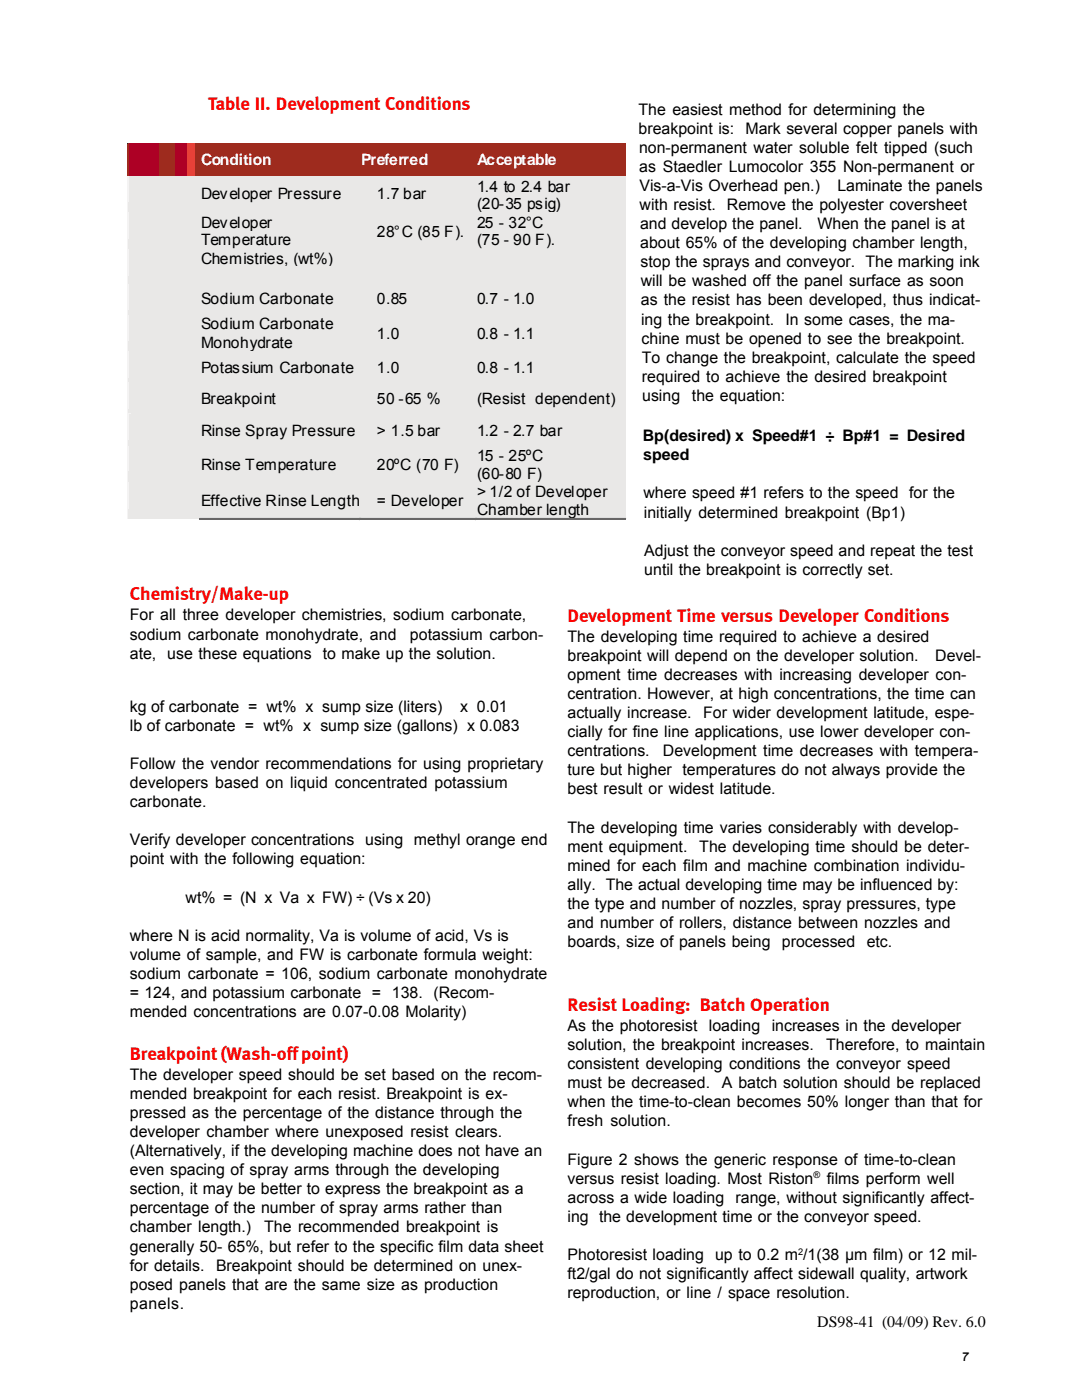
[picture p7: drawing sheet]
<svg xmlns="http://www.w3.org/2000/svg" width="216mm" height="279mm" viewBox="0 0 216 279" stroke-linecap="round" stroke-linejoin="round" font-family="sans-serif">
<defs><g id="words">
<g font-size="3.7" fill="#f00">
<text x="41.5" y="22">Table II. Development Conditions</text>
<text x="25.9" y="119.8">Chemistry/Make-up</text>
<text x="113.2" y="124">Development Time versus Developer Conditions</text>
<text x="113.2" y="201.7">Resist Loading: Batch Operation</text>
<text x="25.9" y="211.5">Breakpoint (Wash-off point)</text>
</g>
<text font-size="3.5" x="192.1" y="271.5">7</text>
<g font-size="3.2">
<text x="127.4" y="22.9">The easiest method for determining the</text>
<text x="127.4" y="26.7">breakpoint is: Mark several copper panels with</text>
<text x="127.5" y="30.5">non-permanent water soluble felt tipped (such</text>
<text x="127.6" y="34.3">as Staedler Lumocolor 355 Non-permanent or</text>
<text x="127.6" y="38.1">Vis-a-Vis Overhead pen.)</text>
<text x="127.6" y="41.9">with resist. Remove the polyester coversheet</text>
<text x="167.1" y="38.1">Laminate the panels</text>
<text x="127.7" y="45.7">and develop the panel.</text>
<text x="163.2" y="45.7">When the panel is at</text>
<text x="127.8" y="49.5">about 65% of the developing chamber length,</text>
<text x="127.8" y="53.3">stop the sprays and conveyor. The marking ink</text>
<text x="127.8" y="57.2">will be washed off the panel surface as soon</text>
<text x="127.9" y="61">as the resist has been developed, thus indicat-</text>
<text x="127.9" y="64.8">ing the breakpoint.</text>
<text x="156.7" y="64.8">In some cases, the ma-</text>
<text x="128" y="68.6">chine must be opened to see the breakpoint.</text>
<text x="128.1" y="72.4">To change the breakpoint, calculate the speed</text>
<text x="128.1" y="76.2">required to achieve the desired breakpoint</text>
<text x="128.1" y="80">using</text>
<text x="138.1" y="80">the equation:</text>
<text x="128.3" y="88.1">Bp(desired) x Speed#1 ÷ Bp#1 = Desired</text>
<text x="128.3" y="91.9">speed</text>
<text x="128.4" y="99.5">where speed #1 refers to the speed for the</text>
<text x="128.5" y="103.3">initially determined breakpoint (Bp1)</text>
<text x="128.6" y="110.9">Adjust the conveyor speed and repeat the test</text>
<text x="128.6" y="114.7">until the breakpoint is correctly set.</text>
<text x="25.9" y="123.8">For all three developer chemistries, sodium carbonate,</text>
<text x="25.9" y="127.6">sodium carbonate monohydrate, and</text>
<text x="25.9" y="131.4">ate, use these equations to make up the solution.</text>
<text x="81.8" y="127.6">potassium carbon-</text>
<text x="113.2" y="128.1">The developing time required to achieve a desired</text>
<text x="113.2" y="131.9">breakpoint will depend on the developer solution.</text>
<text x="186.6" y="131.9">Devel-</text>
<text x="113.2" y="135.7">opment time decreases with increasing developer con-</text>
<text x="25.9" y="142">kg of carbonate = wt% x sump size (liters)</text>
<text x="91.8" y="142">x 0.01</text>
<text x="113.2" y="139.5">centration. However, at high concentrations, the time can</text>
<text x="113.2" y="143.3">actually increase.</text>
<text x="140.3" y="143.3">For wider development latitude, espe-</text>
<text x="25.9" y="145.8">lb of carbonate = wt% x sump size (gallons) x 0.083</text>
<text x="113.2" y="147.1">cially for fine line applications, use lower developer con-</text>
<text x="25.9" y="153.5">Follow the vendor recommendations for using proprietary</text>
<text x="113.2" y="150.9">centrations.</text>
<text x="113.2" y="154.7">ture but higher temperatures do not always provide the</text>
<text x="132.3" y="150.9">Development time decreases with tempera-</text>
<text x="25.9" y="157.3">developers based on liquid concentrated potassium</text>
<text x="25.9" y="161.1">carbonate.</text>
<text x="113.2" y="158.5">best result or widest latitude.</text>
<text x="113.2" y="166.2">The developing time varies considerably with develop-</text>
<text x="25.9" y="168.7">Verify developer concentrations using methyl orange end</text>
<text x="25.9" y="172.5">point with the following equation:</text>
<text x="113.2" y="170">ment equipment.</text>
<text x="113.2" y="173.8">mined for each film and machine combination individu-</text>
<text x="139.5" y="170">The developing time should be deter-</text>
<text x="113.2" y="177.6">ally. The actual developing time may be influenced by:</text>
<text x="37" y="180.1">wt% = (N x Va x FW) ÷ (Vs x 20)</text>
<text x="113.2" y="181.4">the type and number of nozzles, spray pressures, type</text>
<text x="113.2" y="185.2">and number of rollers, distance between nozzles and</text>
<text x="25.9" y="187.7">where N is acid normality, Va is volume of acid, Vs is</text>
<text x="25.9" y="191.6">volume of sample, and FW is carbonate formula weight:</text>
<text x="113.2" y="189">boards, size of panels being</text>
<text x="156" y="189">processed</text>
<text x="172.9" y="189">etc.</text>
<text x="25.9" y="195.4">sodium carbonate = 106, sodium carbonate monohydrate</text>
<text x="25.9" y="199.2">= 124, and potassium carbonate = 138. (Recom-</text>
<text x="25.9" y="203">mended concentrations are 0.07-0.08 Molarity)</text>
<text x="113.2" y="205.7">As the photoresist</text>
<text x="113.2" y="209.5">solution, the breakpoint increases.</text>
<text x="141.5" y="205.7">loading</text>
<text x="154" y="205.7">increases in the developer</text>
<text x="164.9" y="209.5">Therefore, to maintain</text>
<text x="25.9" y="215.5">The developer speed should be set based on the recom-</text>
<text x="113.2" y="213.4">consistent developing conditions the conveyor speed</text>
<text x="25.9" y="219.3">mended breakpoint for each resist. Breakpoint is ex-</text>
<text x="113.2" y="217.2">must be decreased.</text>
<text x="113.2" y="221">when the time-to-clean becomes 50% longer than that for</text>
<text x="144" y="217.2">A batch solution should be replaced</text>
<text x="25.9" y="223.1">pressed as the percentage of the distance through the</text>
<text x="25.9" y="226.9">developer chamber where unexposed resist clears.</text>
<text x="113.2" y="224.8">fresh solution.</text>
<text x="25.9" y="230.7">(Alternatively, if the developing machine does not have an</text>
<text x="113.2" y="232.4">Figure 2 shows the generic response of time-to-clean</text>
<text x="25.9" y="234.5">even spacing of spray arms through the developing</text>
<text x="25.9" y="238.3">section, it may be better to express the breakpoint as a</text>
<text x="113.2" y="236.2">versus resist loading. Most Riston</text>
<text x="165" y="236.2">films perform well</text>
<text x="25.9" y="242.1">percentage of the number of spray arms rather than</text>
<text x="25.9" y="246">chamber length.)</text>
<text x="52.7" y="246">The recommended breakpoint is</text>
<text x="113.2" y="240">across a wide loading</text>
<text x="113.2" y="243.8">ing the development time or the conveyor speed.</text>
<text x="146.8" y="240">range, without significantly affect-</text>
<text x="25.9" y="249.8">generally 50- 65%, but refer to the specific film data sheet</text>
<text x="113.2" y="251.5">Photoresist loading</text>
<text x="142.7" y="251.5">up to 0.2 m /1(38 μm film) or 12 mil-</text>
<text x="25.9" y="253.6">for details.</text>
<text x="25.9" y="257.4">posed panels that are the same size as production</text>
<text x="43.1" y="253.6">Breakpoint should be determined on unex-</text>
<text x="113.2" y="255.3">ft2/gal do not significantly affect sidewall quality, artwork</text>
<text x="25.9" y="261.2">panels.</text>
<text x="113.2" y="259.1">reproduction, or line / space resolution.</text>
<text x="163.1" y="264.9">DS98-41 (04/09) Rev. 6.0</text>
</g>
<g font-size="3.1" fill="#fff">
<text x="40.1" y="32.9">Condition</text>
<text x="72.1" y="32.9">Preferred</text>
<text x="95.2" y="32.9">Acceptable</text>
</g>
<g font-size="3.1">
<text x="40.1" y="39.8">Developer Pressure</text>
<text x="75.2" y="39.8">1.7 bar</text>
<text x="95.2" y="38.3">1.4 to 2.4 bar</text>
<text x="95.2" y="41.7">(20-35 psig)</text>
<text x="40.1" y="45.4">Developer</text>
<text x="75.2" y="47.3">28°C (85 F).</text>
<text x="95.2" y="45.4">25 - 32°C</text>
<text x="40.1" y="48.9">Temperature</text>
<text x="40.1" y="52.6">Chemistries, (wt%)</text>
<text x="95.2" y="48.9">(75 - 90 F).</text>
<text x="40.1" y="60.7">Sodium Carbonate</text>
<text x="40.1" y="65.7">Sodium Carbonate</text>
<text x="75.2" y="60.7">0.85</text>
<text x="95.2" y="60.7">0.7 - 1.0</text>
<text x="40.1" y="69.5">Monohydrate</text>
<text x="75.2" y="67.6">1.0</text>
<text x="95.2" y="67.6">0.8 - 1.1</text>
<text x="40.1" y="74.5">Potassium Carbonate</text>
<text x="75.2" y="74.5">1.0</text>
<text x="95.2" y="74.5">0.8 - 1.1</text>
<text x="40.1" y="80.7">Breakpoint</text>
<text x="75.2" y="80.7">50 -65 %</text>
<text x="95.2" y="80.7">(Resist dependent)</text>
<text x="40.1" y="87">Rinse Spray Pressure</text>
<text x="75.2" y="87">&gt; 1.5 bar</text>
<text x="95.2" y="87">1.2 - 2.7 bar</text>
<text x="40.1" y="93.8">Rinse Temperature</text>
<text x="75.2" y="93.8">20ºC (70 F)</text>
<text x="95.2" y="91.9">15 - 25ºC</text>
<text x="95.2" y="95.7">(60-80 F)</text>
<text x="40.1" y="101">Effective Rinse Length</text>
<text x="75.2" y="101">= Developer</text>
<text x="95.2" y="99.1">&gt; 1/2 of Developer</text>
<text x="95.2" y="102.9">Chamber length</text>
</g>
<g font-size="1.8">
<text x="162.3" y="235.2">®</text>
<text x="159.3" y="250.4">2</text>
</g>
</g></defs>
<g fill="#9e2b1e">
<path d="M25.4 28.6h14.7v6.5h-14.7z"/>
<path d="M39.8 28.6h32.3v1.5h-32.3z"/>
</g>
<path d="M40 30.1v3.5" fill="none" stroke="#9e2b1e" stroke-width=".34"/>
<g fill="#9e2b1e">
<path d="M39.8 33.6h32.3v1.5h-32.3z"/>
<path d="M40.1 30.1h32v3.5h-32z"/>
<path d="M71.7 28.6h23.5v1.5h-23.5z"/>
</g>
<path d="M71.9 30.1v3.5" fill="none" stroke="#9e2b1e" stroke-width=".34"/>
<g fill="#9e2b1e">
<path d="M71.7 33.6h23.5v1.5h-23.5z"/>
<path d="M72.1 30.1h23.1v3.5h-23.1z"/>
<path d="M94.9 28.6h30v1.5h-30z"/>
</g>
<path d="M95 30.1v3.5" fill="none" stroke="#9e2b1e" stroke-width=".34"/>
<g fill="#9e2b1e">
<path d="M94.9 33.6h30v1.5h-30z"/>
<path d="M95.2 30.1h29.7v3.5h-29.7z"/>
</g>
<path d="M25.4 35.1h.6v1h-.6z" fill="#f3f3f3"/>
<path d="M25.5 36.1v5.3" fill="none" stroke="#f3f3f3" stroke-width=".3"/>
<path d="M25.4 41.4h.6v.9h-.6z" fill="#f3f3f3"/>
<path d="M25.9 36.1v5.3" fill="none" stroke="#f3f3f3" stroke-width=".34"/>
<path d="M25.9 35.1v5.3" fill="none" stroke="#e9e8e7" stroke-width=".34"/>
<g fill="#e9e8e7">
<path d="M25.7 40.4h14.4v1.9h-14.4z"/>
<path d="M26 35.1h14.1v5.3h-14.1z"/>
<path d="M39.8 35.1h32.3v1.9h-32.3z"/>
</g>
<path d="M40 37v3.8" fill="none" stroke="#e9e8e7" stroke-width=".34"/>
<g fill="#e9e8e7">
<path d="M39.8 40.8h32.3v1.5h-32.3z"/>
<path d="M40.1 37h32v3.8h-32z"/>
<path d="M71.7 35.1h23.5v1.9h-23.5z"/>
</g>
<path d="M71.9 37v3.8" fill="none" stroke="#e9e8e7" stroke-width=".34"/>
<g fill="#e9e8e7">
<path d="M71.7 40.8h23.5v1.5h-23.5z"/>
<path d="M72.1 37h23.1v3.8h-23.1z"/>
</g>
<path d="M95 35.1v7.2" fill="none" stroke="#e9e8e7" stroke-width=".34"/>
<g fill="#e9e8e7">
<path d="M95.2 35.1h29.7v3.8h-29.7z"/>
<path d="M95.2 38.9h29.7v3.4h-29.7z"/>
</g>
<path d="M25.4 42.3h.6v1.3h-.6z" fill="#f3f3f3"/>
<path d="M25.5 43.6v5.3" fill="none" stroke="#f3f3f3" stroke-width=".3"/>
<path d="M25.4 48.9h.6v.9h-.6z" fill="#f3f3f3"/>
<path d="M25.9 43.6v5.3" fill="none" stroke="#f3f3f3" stroke-width=".34"/>
<path d="M25.9 42.3v5.3" fill="none" stroke="#e9e8e7" stroke-width=".34"/>
<g fill="#e9e8e7">
<path d="M25.7 47.6h14.4v2.2h-14.4z"/>
<path d="M26 42.3h14.1v5.3h-14.1z"/>
</g>
<path d="M40 42.3v7.5" fill="none" stroke="#e9e8e7" stroke-width=".34"/>
<g fill="#e9e8e7">
<path d="M40.1 42.3h32v3.8h-32z"/>
<path d="M40.1 46.1h32v3.7h-32z"/>
<path d="M71.7 42.3h23.5v1.9h-23.5z"/>
</g>
<path d="M71.9 44.2v3.7" fill="none" stroke="#e9e8e7" stroke-width=".34"/>
<g fill="#e9e8e7">
<path d="M71.7 47.9h23.5v1.9h-23.5z"/>
<path d="M72.1 44.2h23.1v3.7h-23.1z"/>
</g>
<path d="M95 42.3v7.5" fill="none" stroke="#e9e8e7" stroke-width=".34"/>
<g fill="#e9e8e7">
<path d="M95.2 42.3h29.7v3.8h-29.7z"/>
<path d="M95.2 46.1h29.7v3.7h-29.7z"/>
</g>
<path d="M25.4 49.8h.6v.6h-.6z" fill="#f3f3f3"/>
<path d="M25.5 50.4v5.3" fill="none" stroke="#f3f3f3" stroke-width=".3"/>
<path d="M25.4 55.7h.6v1h-.6z" fill="#f3f3f3"/>
<path d="M25.9 50.4v5.3" fill="none" stroke="#f3f3f3" stroke-width=".34"/>
<path d="M25.9 49.8v5.3" fill="none" stroke="#e9e8e7" stroke-width=".34"/>
<g fill="#e9e8e7">
<path d="M25.7 55.1h14.4v1.6h-14.4z"/>
<path d="M26 49.8h14.1v5.3h-14.1z"/>
</g>
<path d="M40 49.8v6.9" fill="none" stroke="#e9e8e7" stroke-width=".34"/>
<g fill="#e9e8e7">
<path d="M40.1 49.8h32v3.4h-32z"/>
<path d="M40.1 53.2h32v3.5h-32z"/>
<path d="M71.7 49.8h23.5v1.9h-23.5z"/>
</g>
<path d="M71.9 51.7v3.1" fill="none" stroke="#e9e8e7" stroke-width=".34"/>
<g fill="#e9e8e7">
<path d="M71.7 54.8h23.5v1.9h-23.5z"/>
<path d="M72.1 51.7h23.1v3.1h-23.1z"/>
<path d="M94.9 49.8h30v6.9h-30z"/>
</g>
<path d="M25.4 56.7h.6v.3h-.6z" fill="#f3f3f3"/>
<path d="M25.5 57v5.3" fill="none" stroke="#f3f3f3" stroke-width=".3"/>
<path d="M25.4 62.3h.6v.6h-.6z" fill="#f3f3f3"/>
<path d="M25.9 57v5.3" fill="none" stroke="#f3f3f3" stroke-width=".34"/>
<path d="M25.9 56.7v5.3" fill="none" stroke="#e9e8e7" stroke-width=".34"/>
<g fill="#e9e8e7">
<path d="M25.7 62h14.4v.9h-14.4z"/>
<path d="M26 56.7h14.1v5.3h-14.1z"/>
<path d="M39.8 56.7h32.3v1.2h-32.3z"/>
</g>
<path d="M40 57.9v3.7" fill="none" stroke="#e9e8e7" stroke-width=".34"/>
<g fill="#e9e8e7">
<path d="M39.8 61.6h32.3v1.3h-32.3z"/>
<path d="M40.1 57.9h32v3.7h-32z"/>
<path d="M71.7 56.7h23.5v1.2h-23.5z"/>
</g>
<path d="M71.9 57.9v3.7" fill="none" stroke="#e9e8e7" stroke-width=".34"/>
<g fill="#e9e8e7">
<path d="M71.7 61.6h23.5v1.3h-23.5z"/>
<path d="M72.1 57.9h23.1v3.7h-23.1z"/>
<path d="M94.9 56.7h30v1.2h-30z"/>
</g>
<path d="M95 57.9v3.7" fill="none" stroke="#e9e8e7" stroke-width=".34"/>
<g fill="#e9e8e7">
<path d="M94.9 61.6h30v1.3h-30z"/>
<path d="M95.2 57.9h29.7v3.7h-29.7z"/>
</g>
<path d="M25.4 62.9h.6v.9h-.6z" fill="#f3f3f3"/>
<path d="M25.5 63.8v5.3" fill="none" stroke="#f3f3f3" stroke-width=".3"/>
<path d="M25.4 69.1h.6v1h-.6z" fill="#f3f3f3"/>
<path d="M25.9 63.8v5.3" fill="none" stroke="#f3f3f3" stroke-width=".34"/>
<path d="M25.9 62.9v5.3" fill="none" stroke="#e9e8e7" stroke-width=".34"/>
<g fill="#e9e8e7">
<path d="M25.7 68.2h14.4v1.9h-14.4z"/>
<path d="M26 62.9h14.1v5.3h-14.1z"/>
</g>
<path d="M40 62.9v7.2" fill="none" stroke="#e9e8e7" stroke-width=".34"/>
<g fill="#e9e8e7">
<path d="M40.1 62.9h32v3.7h-32z"/>
<path d="M40.1 66.6h32v3.5h-32z"/>
<path d="M71.7 62.9h23.5v1.9h-23.5z"/>
</g>
<path d="M71.9 64.8v3.4" fill="none" stroke="#e9e8e7" stroke-width=".34"/>
<g fill="#e9e8e7">
<path d="M71.7 68.2h23.5v1.9h-23.5z"/>
<path d="M72.1 64.8h23.1v3.4h-23.1z"/>
<path d="M94.9 62.9h30v1.9h-30z"/>
</g>
<path d="M95 64.8v3.4" fill="none" stroke="#e9e8e7" stroke-width=".34"/>
<g fill="#e9e8e7">
<path d="M94.9 68.2h30v1.9h-30z"/>
<path d="M95.2 64.8h29.7v3.4h-29.7z"/>
</g>
<path d="M25.4 70.1h.6v.6h-.6z" fill="#f3f3f3"/>
<path d="M25.5 70.7v5.3" fill="none" stroke="#f3f3f3" stroke-width=".3"/>
<path d="M25.4 76h.6v.3h-.6z" fill="#f3f3f3"/>
<path d="M25.9 70.7v5.3" fill="none" stroke="#f3f3f3" stroke-width=".34"/>
<path d="M25.9 70.1v5.3" fill="none" stroke="#e9e8e7" stroke-width=".34"/>
<g fill="#e9e8e7">
<path d="M25.7 75.4h14.4v.9h-14.4z"/>
<path d="M26 70.1h14.1v5.3h-14.1z"/>
<path d="M39.8 70.1h32.3v1.5h-32.3z"/>
</g>
<path d="M40 71.6v3.5" fill="none" stroke="#e9e8e7" stroke-width=".34"/>
<g fill="#e9e8e7">
<path d="M39.8 75.1h32.3v1.2h-32.3z"/>
<path d="M40.1 71.6h32v3.5h-32z"/>
<path d="M71.7 70.1h23.5v1.5h-23.5z"/>
</g>
<path d="M71.9 71.6v3.5" fill="none" stroke="#e9e8e7" stroke-width=".34"/>
<g fill="#e9e8e7">
<path d="M71.7 75.1h23.5v1.2h-23.5z"/>
<path d="M72.1 71.6h23.1v3.5h-23.1z"/>
<path d="M94.9 70.1h30v1.5h-30z"/>
</g>
<path d="M95 71.6v3.5" fill="none" stroke="#e9e8e7" stroke-width=".34"/>
<g fill="#e9e8e7">
<path d="M94.9 75.1h30v1.2h-30z"/>
<path d="M95.2 71.6h29.7v3.5h-29.7z"/>
</g>
<path d="M25.4 76.3h.6v.7h-.6z" fill="#f3f3f3"/>
<path d="M25.5 77v5.3" fill="none" stroke="#f3f3f3" stroke-width=".3"/>
<path d="M25.4 82.3h.6v.2h-.6z" fill="#f3f3f3"/>
<path d="M25.9 77v5.3" fill="none" stroke="#f3f3f3" stroke-width=".34"/>
<path d="M25.9 76.3v5.3" fill="none" stroke="#e9e8e7" stroke-width=".34"/>
<g fill="#e9e8e7">
<path d="M25.7 81.6h14.4v.9h-14.4z"/>
<path d="M26 76.3h14.1v5.3h-14.1z"/>
<path d="M39.8 76.3h32.3v1.6h-32.3z"/>
</g>
<path d="M40 77.9v3.4" fill="none" stroke="#e9e8e7" stroke-width=".34"/>
<g fill="#e9e8e7">
<path d="M39.8 81.3h32.3v1.2h-32.3z"/>
<path d="M40.1 77.9h32v3.4h-32z"/>
<path d="M71.7 76.3h23.5v1.6h-23.5z"/>
</g>
<path d="M71.9 77.9v3.4" fill="none" stroke="#e9e8e7" stroke-width=".34"/>
<g fill="#e9e8e7">
<path d="M71.7 81.3h23.5v1.2h-23.5z"/>
<path d="M72.1 77.9h23.1v3.4h-23.1z"/>
<path d="M94.9 76.3h30v1.6h-30z"/>
</g>
<path d="M95 77.9v3.4" fill="none" stroke="#e9e8e7" stroke-width=".34"/>
<g fill="#e9e8e7">
<path d="M94.9 81.3h30v1.2h-30z"/>
<path d="M95.2 77.9h29.7v3.4h-29.7z"/>
</g>
<path d="M25.4 82.5h.6v.7h-.6z" fill="#f3f3f3"/>
<path d="M25.5 83.2v5.3" fill="none" stroke="#f3f3f3" stroke-width=".3"/>
<path d="M25.4 88.5h.6v.6h-.6z" fill="#f3f3f3"/>
<path d="M25.9 83.2v5.3" fill="none" stroke="#f3f3f3" stroke-width=".34"/>
<path d="M25.9 82.5v5.4" fill="none" stroke="#e9e8e7" stroke-width=".34"/>
<g fill="#e9e8e7">
<path d="M25.7 87.9h14.4v1.2h-14.4z"/>
<path d="M26 82.5h14.1v5.4h-14.1z"/>
<path d="M39.8 82.6h32.3v1.5h-32.3z"/>
</g>
<path d="M40 84.1v3.4" fill="none" stroke="#e9e8e7" stroke-width=".34"/>
<g fill="#e9e8e7">
<path d="M39.8 87.5h32.3v1.6h-32.3z"/>
<path d="M40.1 84.1h32v3.4h-32z"/>
<path d="M71.7 82.6h23.5v1.5h-23.5z"/>
</g>
<path d="M71.9 84.1v3.4" fill="none" stroke="#e9e8e7" stroke-width=".34"/>
<g fill="#e9e8e7">
<path d="M71.7 87.5h23.5v1.6h-23.5z"/>
<path d="M72.1 84.1h23.1v3.4h-23.1z"/>
<path d="M94.9 82.6h30v1.5h-30z"/>
</g>
<path d="M95 84.1v3.4" fill="none" stroke="#e9e8e7" stroke-width=".34"/>
<g fill="#e9e8e7">
<path d="M94.9 87.5h30v1.6h-30z"/>
<path d="M95.2 84.1h29.7v3.4h-29.7z"/>
</g>
<path d="M25.4 89.1h.6v.9h-.6z" fill="#f3f3f3"/>
<path d="M25.5 90v5.4" fill="none" stroke="#f3f3f3" stroke-width=".3"/>
<path d="M25.4 95.4h.6v.9h-.6z" fill="#f3f3f3"/>
<path d="M25.9 90v5.4" fill="none" stroke="#f3f3f3" stroke-width=".34"/>
<path d="M25.9 89.1v5" fill="none" stroke="#e9e8e7" stroke-width=".34"/>
<g fill="#e9e8e7">
<path d="M25.7 94.1h14.4v2.2h-14.4z"/>
<path d="M26 89.1h14.1v5h-14.1z"/>
<path d="M39.8 89.1h32.3v1.6h-32.3z"/>
</g>
<path d="M40 90.7v3.7" fill="none" stroke="#e9e8e7" stroke-width=".34"/>
<g fill="#e9e8e7">
<path d="M39.8 94.4h32.3v1.9h-32.3z"/>
<path d="M40.1 90.7h32v3.7h-32z"/>
<path d="M71.7 89.1h23.5v1.6h-23.5z"/>
</g>
<path d="M71.9 90.7v3.7" fill="none" stroke="#e9e8e7" stroke-width=".34"/>
<g fill="#e9e8e7">
<path d="M71.7 94.4h23.5v1.9h-23.5z"/>
<path d="M72.1 90.7h23.1v3.7h-23.1z"/>
</g>
<path d="M95 89.1v7.2" fill="none" stroke="#e9e8e7" stroke-width=".34"/>
<g fill="#e9e8e7">
<path d="M95.2 89.1h29.7v3.4h-29.7z"/>
<path d="M95.2 92.5h29.7v3.8h-29.7z"/>
</g>
<path d="M25.4 96.3h.6v.9h-.6z" fill="#f3f3f3"/>
<path d="M25.5 97.2v5.3" fill="none" stroke="#f3f3f3" stroke-width=".3"/>
<path d="M25.4 102.5h.6v1h-.6z" fill="#f3f3f3"/>
<path d="M25.9 97.2v5.3" fill="none" stroke="#f3f3f3" stroke-width=".34"/>
<path d="M25.9 96.3v5.3" fill="none" stroke="#e9e8e7" stroke-width=".34"/>
<g fill="#e9e8e7">
<path d="M25.7 101.6h14.4v1.9h-14.4z"/>
<path d="M26 96.3h14.1v5.3h-14.1z"/>
<path d="M39.8 96.3h32.3v1.9h-32.3z"/>
</g>
<path d="M40 98.2v3.4" fill="none" stroke="#e9e8e7" stroke-width=".34"/>
<g fill="#e9e8e7">
<path d="M39.8 101.6h32.3v1.9h-32.3z"/>
<path d="M40.1 98.2h32v3.4h-32z"/>
<path d="M71.7 96.3h23.5v1.9h-23.5z"/>
</g>
<path d="M71.9 98.2v3.4" fill="none" stroke="#e9e8e7" stroke-width=".34"/>
<g fill="#e9e8e7">
<path d="M71.7 101.6h23.5v1.9h-23.5z"/>
<path d="M72.1 98.2h23.1v3.4h-23.1z"/>
</g>
<path d="M95 96.3v7.2" fill="none" stroke="#e9e8e7" stroke-width=".34"/>
<g fill="#e9e8e7">
<path d="M95.2 96.3h29.7v3.7h-29.7z"/>
<path d="M95.2 100h29.7v3.5h-29.7z"/>
</g>
<path d="M39.8 103.6h85.1" fill="none" stroke="#656565" stroke-width=".34"/>
<path d="M39.8 103.5h85.1M71.7 103.5h.1M71.7 103.5v.3M94.9 103.5h.1M94.9 103.5v.3" fill="none" stroke="#656565" stroke-width=".2"/>
<path d="M37.3 28.6h1.6v6.5h-1.6z" fill="#c74d16"/>
<path d="M34.8 28.6h2.5v6.5h-2.5z" fill="#ad0025"/>
<path d="M31.7 28.6h3.1v6.5h-3.1z" fill="#9e2b1e"/>
<path d="M25.7 28.6h6v6.5h-6z" fill="#ad0025"/>
<path d="M25.4 28.6h.1" fill="none" stroke="#000" stroke-width=".2"/>
<use href="#words"/>
</svg>
